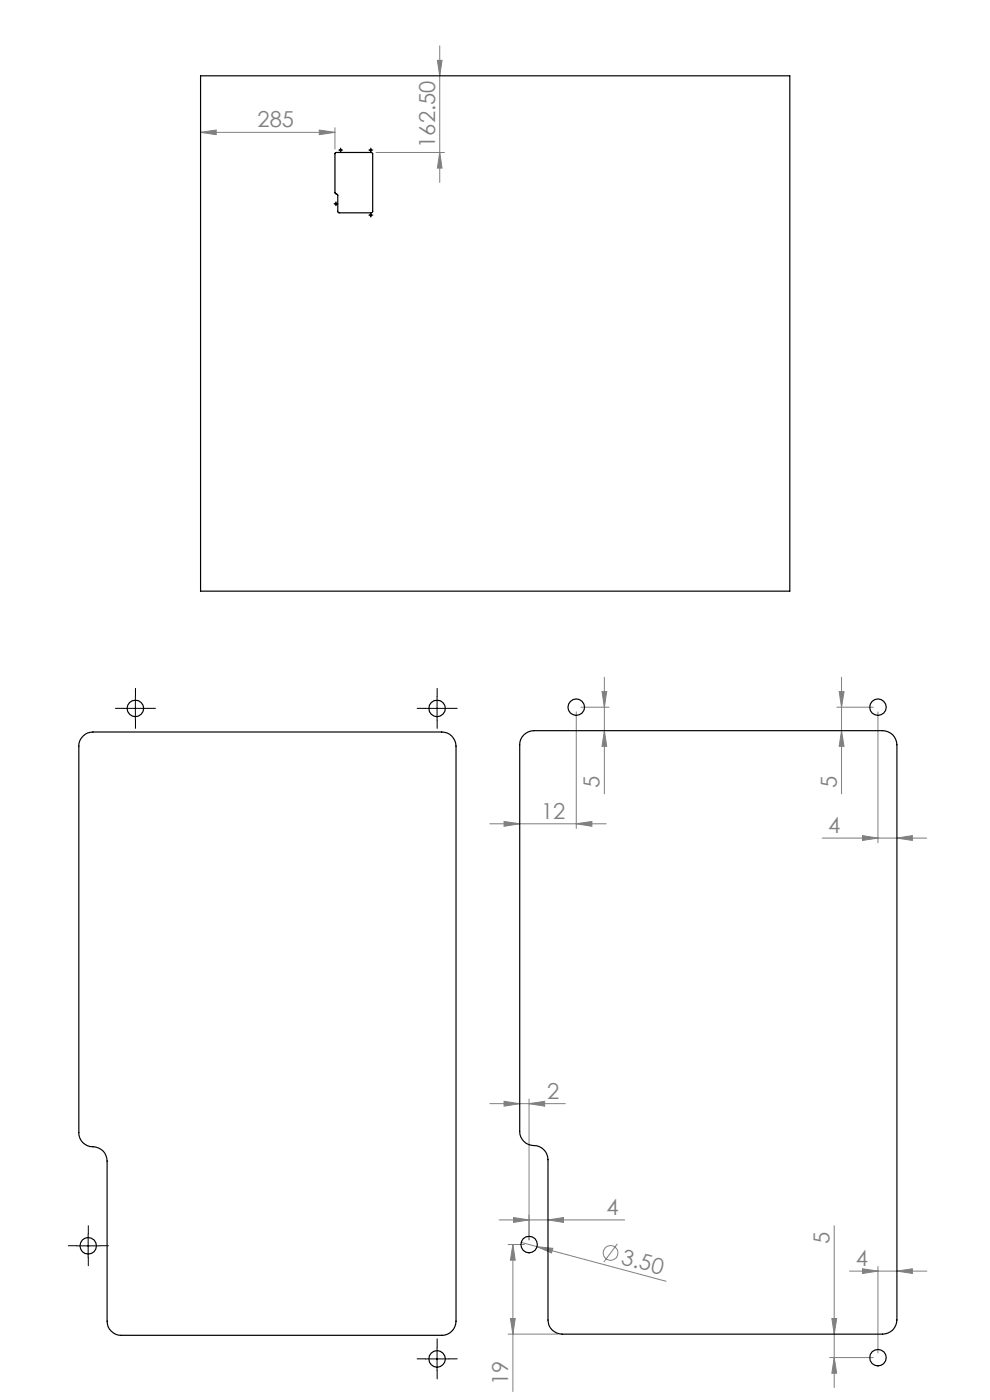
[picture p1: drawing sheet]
<svg xmlns="http://www.w3.org/2000/svg" width="210mm" height="297mm" viewBox="0 0 210 297" stroke-linecap="round" stroke-linejoin="round" font-family="sans-serif">
<defs><g id="words">
<g font-size="4.7" fill="#808080">
<text x="54.6" y="27">285</text>
<text x="92.3" y="31.3" transform="rotate(-90 92.3 31.3)">162.50</text>
<text x="127.2" y="167.1" transform="rotate(-90 127.2 167.1)">5</text>
<text x="177.5" y="167.1" transform="rotate(-90 177.5 167.1)">5</text>
<text x="114.8" y="173.7">12</text>
<text x="175.7" y="176.8">4</text>
<text x="116.1" y="233.1">2</text>
<text x="128.6" y="257.8">4</text>
<text x="176" y="263.9" transform="rotate(-90 176 263.9)">5</text>
<text x="131.6" y="268.1" transform="rotate(15 131.6 268.1)">3.50</text>
<text x="181.5" y="268.6">4</text>
<text x="107.8" y="293.9" transform="rotate(-90 107.8 293.9)">19</text>
</g>
</g></defs>
<g fill="none" stroke="#808080" stroke-width=".21">
<path d="M92.8 12.8h1l-.5 3.3zM93.3 9.7v29M42.5 28.1l3.4-.5v1zM42.5 28.1h28.5M67.7 27.6l3.3 .5-3.3 .5zM71 27.1v4.5M79.8 32.3h14.5M93.3 32.3l.5 3.4h-1zM122.2 151v24.8M123.2 150h6M127.7 146.7h1l-.5 3.3zM128.2 143.7v24.7"/>
<path d="M128.2 155l.5 3.3h-1zM177.5 150h7.7M178 146.7h1l-.5 3.3zM178.5 143.7v24.7M178.5 155l.5 3.3h-1zM186.2 151v27.8M103.9 174.8h24.7M106.9 174.3l3.3 .5-3.3 .5zM122.2 174.8l3.4-.5v1zM174.4 177.8h22.2M183 177.3l3.2 .5-3.2 .5zM190.3 177.8l3.2-.5v1z"/>
<path d="M103.9 234.1h16M106.9 233.6l3.3 .5-3.3 .6zM112.2 234.1l3.3-.5v1.1zM112.2 233.1v29.9M105.9 258.8h26.6M108.9 258.3l3.3 .5-3.3 .5zM116.2 258.8l3.3-.5v1zM107.8 264h3.4M108.3 279.7h1l-.5 3.3zM108.8 264v31.2M108.8 264l.5 3.3h-1zM110.6 263.6l3.3 .9"/>
<path d="M113.9 264.5l3.4 .3-.3 1zM113.9 264.5l27.4 7.3M131 263.9l-2.9 3.8M176.5 279.7h1l-.5 3.3zM177 260v34.4M180.2 269.7h16.4M183 269.2l3.2 .5-3.2 .5zM186.2 268.7v18.3M190.3 269.7l3.2-.5v1zM107.8 283h10.5M176 288h9.2M177 288l.5 3.3h-1z"/>
<circle cx="129.5" cy="265.8" r="1.55"/>
</g>
<g fill="none" stroke="#000" stroke-width=".21" stroke-dasharray="15.2 1.3 1.3 1.3">
<path d="M72 31.8h-.2M72.3 31.6v-.2M72.3 32.1v.2M72.5 31.8h.2M78.4 31.8h-.2M78.7 31.6v-.2M78.7 32.1v.2M78.9 31.8h.2M71 43.2h-.2M71.3 43v-.2M71.3 43.5v.2M71.5 43.2h.2"/>
<path d="M78.4 45.6h-.2M78.7 45.4v-.2M78.7 45.9v.2M78.9 45.6h.2M26.2 150.3h-1.7M28.7 147.8v-1.8M28.7 152.8v1.7M31.2 150.3h1.8M90.2 150.3h-1.7M92.7 147.8v-1.8M92.7 152.8v1.7M95.2 150.3h1.8"/>
<path d="M16.2 264.3h-1.7M18.7 261.8v-1.8M18.7 266.8v1.7M21.2 264.3h1.8M90.2 288.3h-1.7M92.7 285.8v-1.8M92.7 290.8v1.7M95.2 288.3h1.8"/>
</g>
<g fill="none" stroke="#000" stroke-width=".21">
<path d="M72 31.9h.5M72.2 31.6v.5M78.4 31.9h.5M78.6 31.6v.5M71 43.2h.5M71.3 43v.5M78.4 45.6h.5M78.6 45.4v.5M26.2 150.3h5M28.7 147.8v5M90.2 150.3h5M92.7 147.8v5"/>
<path d="M16.2 264.3h5M18.7 261.8v5M90.2 288.3h5M92.7 285.8v5"/>
</g>
<g fill="#808080">
<path d="M113.9 264.5l3.4 .3-.3 1z"/>
<path d="M122.2 174.8l3.4-.5v1zM106.9 174.3l3.3 .5-3.3 .5zM112.2 234.1l3.3-.5v1.1zM106.9 233.6l3.3 .5-3.3 .6z"/>
<path d="M183 177.3l3.2 .5-3.2 .5zM190.3 177.8l3.2-.5v1zM108.9 258.3l3.3 .5-3.3 .5zM116.2 258.8l3.3-.5v1zM183 269.2l3.2 .5-3.2 .5zM190.3 269.7l3.2-.5v1z"/>
<path d="M67.7 27.6l3.3 .5-3.3 .5zM42.5 28.1l3.4-.5v1z"/>
<path d="M177 288l.5 3.3h-1zM176.5 279.7h1l-.5 3.3zM93.3 32.3l.5 3.4h-1zM92.8 12.8h1l-.5 3.3z"/>
<path d="M178 146.7h1l-.5 3.3zM178.5 155l.5 3.3h-1zM127.7 146.7h1l-.5 3.3zM128.2 155l.5 3.3h-1zM108.8 264l.5 3.3h-1zM108.3 279.7h1l-.5 3.3z"/>
</g>
<g fill="none" stroke="#000" stroke-width=".25">
<path d="M42.5 16.1h125v109.3h-125zM71.1 32.4l7.7-.1 .2 .2 .1 12.4-.3 .3h-6.9l-.2-.2-.1-3.6-.6-.5zM17.6 156.2a2.73 2.73 0 0 1 2.1-.9h74a3 3 0 0 1 3 3v122a3 3 0 0 1-3 3h-68a3 3 0 0 1-3-3v-34a3.1 3.1 0 0 0-3.6-3.1 2.99 2.99 0 0 1-2.4-2.9v-82a2.73 2.73 0 0 1 .9-2.1zM111.1 155.9a3.1 3.1 0 0 1 2.1-.9h74a3 3 0 0 1 3.1 3v122a3 3 0 0 1-3.1 3h-68a3 3 0 0 1-3-3v-34a3.2 3.2 0 0 0-3.6-3 2.99 2.99 0 0 1-2.4-3v-82a2.87 2.87 0 0 1 .9-2.1z"/>
<circle cx="72.2" cy="31.8" r=".19"/>
<circle cx="78.6" cy="31.8" r=".18"/>
<circle cx="71.2" cy="43.2" r=".18"/>
<circle cx="78.6" cy="45.6" r=".18"/>
<circle cx="28.7" cy="150.3" r="1.76"/>
<circle cx="92.7" cy="150.3" r="1.76"/>
<circle cx="122.2" cy="150" r="1.74"/>
<circle cx="186.2" cy="150" r="1.74"/>
<circle cx="18.7" cy="264.3" r="1.74"/>
<circle cx="112.2" cy="264" r="1.76"/>
<circle cx="92.7" cy="288.3" r="1.76"/>
<circle cx="186.2" cy="288" r="1.76"/>
</g>
<use href="#words"/>
</svg>
